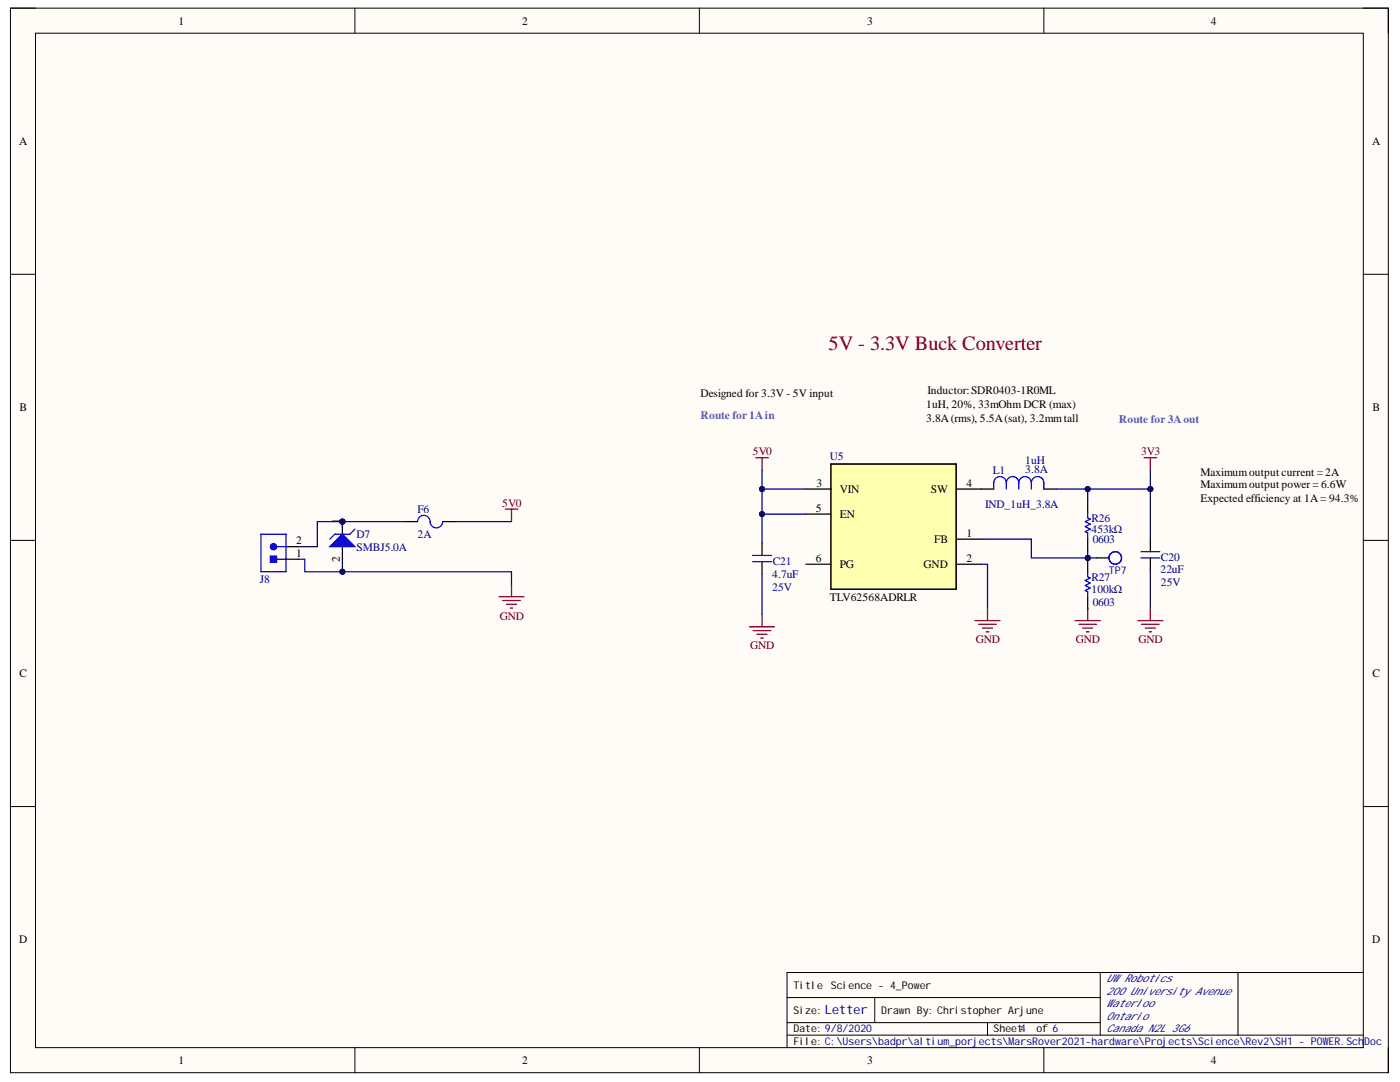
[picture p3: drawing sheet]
<svg xmlns="http://www.w3.org/2000/svg" width="279mm" height="216mm" viewBox="0 0 279 216" stroke-linecap="round" stroke-linejoin="round" font-family="sans-serif">
<defs><g id="words">
<text font-size="4.1" fill="#980000" x="165.4" y="69.8">5V - 3.3V Buck Converter</text>
<text font-size="2.5" fill="#000080" x="164.6" y="202.4">Letter</text>
<g font-size="2.3">
<text x="35.6" y="4.9">1</text>
<text x="104.2" y="4.9">2</text>
<text x="173.1" y="4.9">3</text>
<text x="241.7" y="4.9">4</text>
<text x="3.8" y="28.9">A</text>
<text x="273.8" y="28.9">A</text>
<text x="3.9" y="82">B</text>
<text x="139.8" y="79.2">Designed for 3.3V - 5V input</text>
<text x="184.8" y="81.4">1uH, 20%, 33mOhm DCR (max)</text>
<text x="185.1" y="78.7">Inductor:SDR0403-1R0ML</text>
<text x="273.9" y="82">B</text>
<text x="184.8" y="84.2">3.8A(rms), 5.5A(sat), 3.2mmtall</text>
<text x="239.6" y="94.9">Maximumoutput current = 2A</text>
<text x="162.9" y="97.1">3</text>
<text x="167.6" y="98.4">VIN</text>
<text x="185.8" y="98.4">SW</text>
<text x="192.9" y="97.1">4</text>
<text x="239.6" y="97.3">Maximumoutput power = 6.6W</text>
<text x="239.6" y="100.1">Expected efficiency at 1A= 94.3%</text>
<text x="67.8" y="104.6" transform="rotate(-90 67.8 104.6)">1</text>
<text x="162.8" y="102.1">5</text>
<text x="167.6" y="103.3">EN</text>
<text x="192.9" y="107.2">1</text>
<text x="59.1" y="111.1">1</text>
<text x="59.1" y="108.6">2</text>
<text x="67.8" y="112.1" transform="rotate(-90 67.8 112.1)">2</text>
<text x="162.8" y="112.1">6</text>
<text x="167.6" y="113.3">PG</text>
<text x="184.3" y="113.3">GND</text>
<text x="186.4" y="108.3">FB</text>
<text x="192.9" y="112.1">2</text>
<text x="165.6" y="119.8">TLV62568ADRLR</text>
<text x="3.9" y="135.1">C</text>
<text x="273.9" y="135.1">C</text>
<text x="3.8" y="188.3">D</text>
<text x="273.8" y="188.3">D</text>
<text x="35.6" y="212.4">1</text>
<text x="104.2" y="212.4">2</text>
<text x="173.1" y="212.4">3</text>
<text x="241.7" y="212.4">4</text>
</g>
<g font-size="2.3" fill="#90f">
<text x="139.8" y="83.6">Route for 1Ain</text>
<text x="223.3" y="84.4">Route for 3Aout</text>
</g>
<g font-size="2.3" fill="#800000">
<text x="150.2" y="90.8">5V0</text>
<text x="227.7" y="90.8">3V3</text>
<text x="100.2" y="101.1">5V0</text>
<text x="99.7" y="123.6">GND</text>
<text x="149.7" y="129.6">GND</text>
<text x="194.7" y="128.4">GND</text>
<text x="214.7" y="128.4">GND</text>
<text x="227.2" y="128.4">GND</text>
</g>
<g font-size="2.3" fill="#000080">
<text x="165.6" y="91.8">U5</text>
<text x="198.1" y="94.6">L1</text>
<text x="204.6" y="94.4">3.8A</text>
<text x="204.6" y="92.6">1uH</text>
<text x="196.6" y="101.4">IND_1uH_3.8A</text>
<text x="71.1" y="107.3">D7</text>
<text x="83.3" y="107.3">2A</text>
<text x="83.3" y="102.3">F6</text>
<text x="217.8" y="106.4">453kΩ</text>
<text x="217.8" y="104.1">R26</text>
<text x="71.1" y="109.9">SMBJ5.0A</text>
<text x="154.2" y="112.6">C21</text>
<text x="218.1" y="108.3">0603</text>
<text x="231.7" y="111.9">C20</text>
<text x="51.9" y="116.4">J8</text>
<text x="154.1" y="117.9">25V</text>
<text x="154.1" y="115.4">4.7uF</text>
<text x="217.8" y="118.4">100kΩ</text>
<text x="217.8" y="115.9">R27</text>
<text x="231.6" y="114.3">22uF</text>
<text x="231.7" y="116.9">25V</text>
<text x="218.1" y="120.9">0603</text>
</g>
<g font-size="2.1" fill="#000080">
<text x="221.3" y="114.5">TP7</text>
<text x="220.8" y="196">UWRobotics</text>
<text x="220.8" y="198.5">200 University Avenue</text>
<text x="220.8" y="201">W</text>
<text x="220.8" y="203.5">Ontario</text>
<text x="222" y="201">aterloo</text>
<text x="220.8" y="206">Canada N2L 3G6</text>
<text x="265.2" y="208.5">ER.Sch</text>
<text x="272.2" y="208.5">Doc</text>
</g>
<g font-size="2.1">
<text x="158.4" y="197.3">Title</text>
<text x="165.8" y="197.3">Science - 4_Power</text>
<text x="158.4" y="202.3">Size:</text>
<text x="175.9" y="202.3">Drawn By: Christopher Arjune</text>
<text x="158.4" y="206">Date: 9/8/2020</text>
<text x="158.4" y="208.5">File: C:\Users\badpr\altium_porjects\MarsRover2021-hardware\Projects\Science\Rev2\SH1 - POW</text>
<text x="198.3" y="206">Sheet4</text>
<text x="206.8" y="206">of 6</text>
</g>
</g></defs>
<path d="M2.1 1.6h275v212.4h-275z" fill-rule="evenodd" fill="#fffcf8"/>
<path d="M2.1 1.6h275v212.4h-275z" fill="none" stroke="#000" stroke-width=".2"/>
<path d="M7.1 6.6h265v202.4h-265z" fill-rule="evenodd" fill="#fffcf8"/>
<g fill="none" stroke="#000" stroke-width=".2">
<path d="M2.1 1.6h5M7.1 6.6h265v202.4h-265zM70.8 1.6v5M139.6 1.6v5M208.3 1.6v5M272.1 1.6h5v5M2.1 54.7h5M272.1 54.7h5M2.1 107.8h5M272.1 107.8h5M2.1 160.9h5M272.1 160.9h5"/>
<path d="M157.1 199.1h62.5M174.6 199.1v5M219.6 194.1v12.4M247.1 194.1v12.4M272.1 194.1h-115v14.9M70.8 209v5M139.6 209v5M157.1 206.5h115M157.1 204.1h62.5M197.1 204.1v2.4M208.3 209v5M277.1 209v5"/>
</g>
<path d="M99.6 119.1h5M100.3 119.8h3.5M100.8 101.6h2.5M102.1 101.6v2.5M102.1 116.6v2.5M101.1 120.6h2M101.8 121.3h.5" fill="none" stroke="#800000" stroke-width=".25"/>
<circle cx="68.3" cy="104.1" r=".5" fill="#000080"/>
<circle cx="68.3" cy="104.1" r=".5" fill="none" stroke="#000080" stroke-width=".2"/>
<path d="M68.3 104.1v2.5" fill="none" stroke="#000" stroke-width=".25"/>
<circle cx="68.3" cy="104.1" r=".5" fill="#000080"/>
<circle cx="68.3" cy="104.1" r=".5" fill="none" stroke="#000080" stroke-width=".2"/>
<path d="M68.3 109.1v2.5" fill="none" stroke="#000" stroke-width=".25"/>
<path d="M70.8 105.6l-1 1h-3l-1 1" fill="none" stroke="#00f" stroke-width=".25"/>
<path d="M65.8 109.1l2.5-2.5 2.5 2.5z" fill="#00f"/>
<path d="M55.3 109.1h1.8M65.8 109.1l2.5-2.5 2.5 2.5z" fill="none" stroke="#00f" stroke-width=".25"/>
<path d="M57.1 111.6h2.5M57.1 109.1h2.5" fill="none" stroke="#000" stroke-width=".25"/>
<circle cx="54.6" cy="109.1" r=".62" fill="#00f"/>
<g fill="none" stroke="#00f" stroke-width=".25">
<path d="M55.3 111.6h1.8"/>
<circle cx="54.6" cy="109.1" r=".62"/>
</g>
<path d="M54 111h1.2v1.2h-1.2z" fill-rule="evenodd" fill="#00f"/>
<path d="M52.1 106.6h5v7.5h-5zM54 111h1.2v1.2h-1.2zM83.3 104.1a1.25 1.25 0 0 1 1.3-1.3 1.25 1.25 0 0 1 1.2 1.3 1.25 1.25 0 0 0 1.3 1.2 1.25 1.25 0 0 0 1.2-1.2" fill="none" stroke="#00f" stroke-width=".25"/>
<path d="M80.8 104.1h2.5M88.3 104.1h2.5" fill="none" stroke="#000" stroke-width=".25"/>
<path d="M59.6 111.6h1.2v2.5h41.3v2.5" fill="none" stroke="#000080" stroke-width=".25"/>
<circle cx="68.3" cy="114.1" r=".5" fill="#000080"/>
<circle cx="68.3" cy="114.1" r=".5" fill="none" stroke="#000080" stroke-width=".2"/>
<path d="M80.8 104.1h-17.5v5h-3.7" fill="none" stroke="#000080" stroke-width=".25"/>
<circle cx="68.3" cy="104.1" r=".5" fill="#000080"/>
<circle cx="68.3" cy="104.1" r=".5" fill="none" stroke="#000080" stroke-width=".2"/>
<path d="M68.3 111.6v2.5M90.8 104.1h11.3" fill="none" stroke="#000080" stroke-width=".25"/>
<circle cx="68.3" cy="114.1" r=".5" fill="#000080"/>
<circle cx="68.3" cy="114.1" r=".5" fill="none" stroke="#000080" stroke-width=".2"/>
<path d="M68.3 104.1v1.2" fill="none" stroke="#000080" stroke-width=".25"/>
<circle cx="68.3" cy="104.1" r=".5" fill="#000080"/>
<circle cx="68.3" cy="104.1" r=".5" fill="none" stroke="#000080" stroke-width=".2"/>
<path d="M217.1 99.8v2.5M152.1 108.3v2.5M152.1 112.1v2.5M217.1 107.3v2.5M217.1 111.6v2.5M217.1 119.1v2.5M229.6 107.6v2.5M229.6 111.3v2.5" fill="none" stroke="#000" stroke-width=".25"/>
<path d="M150.2 112.1h3.8M150.2 110.8h3.8M217.1 102.3v1l.5 .3-1 .5 1 .5-1 .5 1 .5-1 .5 .5 .2v1M217.1 114.1v1l.5 .2-1 .5 1 .5-1 .5 1 .5-1 .5 .5 .3v1M227.7 111.3h3.8M227.7 110.1h3.8" fill="none" stroke="#00f" stroke-width=".25"/>
<g fill="none" stroke="#800000" stroke-width=".25">
<path d="M150.8 91.3h2.5M152.1 91.3v2.5M228.3 91.3h2.5M229.6 91.3v2.5M149.6 125.1h5M150.3 125.8h3.5M151.1 126.6h2M151.8 127.3h.5M152.1 122.6v2.5M194.6 123.8h5M195.3 124.6h3.5M196.1 125.3h2"/>
<path d="M196.8 126.1h.5M197.1 121.3v2.5M214.6 123.8h5M215.3 124.6h3.5M216.1 125.3h2M216.8 126.1h.5M217.1 121.3v2.5M227.1 123.8h5M227.8 124.6h3.5M228.6 125.3h2M229.3 126.1h.5M229.6 121.3v2.5"/>
</g>
<path d="M165.8 92.6h25v25h-25z" fill-rule="evenodd" fill="#ffffb0"/>
<path d="M165.8 92.6h25v25h-25z" fill="none" stroke="#800000" stroke-width=".2"/>
<path d="M160.8 97.6h5M165.8 92.6h25v25h-25zM190.8 97.6h7.5M208.3 97.6h2.5M160.8 102.6h5M160.8 112.6h5M190.8 107.6h5M190.8 112.6h5M218.8 111.3h2.5" fill="none" stroke="#000" stroke-width=".25"/>
<g fill="none" stroke="#00f" stroke-width=".25">
<path d="M200.8 96.3a1.25 1.25 0 0 1 1.3-1.2 1.25 1.25 0 0 1 1.2 1.2M200.8 96.3a1.25 1.25 0 0 0-1.2-1.2 1.25 1.25 0 0 0-1.3 1.2v1.3M200.8 96.3v1.3M203.3 96.3a1.25 1.25 0 0 1 1.3-1.2 1.25 1.25 0 0 1 1.2 1.2M203.3 96.3v1.3M205.8 96.3a1.25 1.25 0 0 1 1.3-1.2 1.25 1.25 0 0 1 1.2 1.2v1.3M205.8 96.3v1.3"/>
<circle cx="222.6" cy="111.3" r="1.25"/>
</g>
<path d="M160.8 97.6h-8.7v5h8.7M229.6 113.8v7.5" fill="none" stroke="#000080" stroke-width=".25"/>
<circle cx="152.1" cy="97.6" r=".5" fill="#000080"/>
<circle cx="152.1" cy="97.6" r=".5" fill="none" stroke="#000080" stroke-width=".2"/>
<circle cx="152.1" cy="102.6" r=".5" fill="#000080"/>
<circle cx="152.1" cy="102.6" r=".5" fill="none" stroke="#000080" stroke-width=".2"/>
<path d="M195.8 112.6h1.3v8.7M195.8 107.6h10v3.7h13" fill="none" stroke="#000080" stroke-width=".25"/>
<circle cx="217.1" cy="111.3" r=".5" fill="#000080"/>
<circle cx="217.1" cy="111.3" r=".5" fill="none" stroke="#000080" stroke-width=".2"/>
<path d="M210.8 97.6h6.3" fill="none" stroke="#000080" stroke-width=".25"/>
<circle cx="217.1" cy="97.6" r=".5" fill="#000080"/>
<circle cx="217.1" cy="97.6" r=".5" fill="none" stroke="#000080" stroke-width=".2"/>
<path d="M217.1 99.8v-2.2h12.5v10" fill="none" stroke="#000080" stroke-width=".25"/>
<circle cx="217.1" cy="97.6" r=".5" fill="#000080"/>
<circle cx="217.1" cy="97.6" r=".5" fill="none" stroke="#000080" stroke-width=".2"/>
<circle cx="229.6" cy="97.6" r=".5" fill="#000080"/>
<circle cx="229.6" cy="97.6" r=".5" fill="none" stroke="#000080" stroke-width=".2"/>
<path d="M152.1 102.6v5.7M152.1 114.6v8" fill="none" stroke="#000080" stroke-width=".25"/>
<circle cx="152.1" cy="102.6" r=".5" fill="#000080"/>
<circle cx="152.1" cy="102.6" r=".5" fill="none" stroke="#000080" stroke-width=".2"/>
<path d="M152.1 93.8v3.8" fill="none" stroke="#000080" stroke-width=".25"/>
<circle cx="152.1" cy="97.6" r=".5" fill="#000080"/>
<circle cx="152.1" cy="97.6" r=".5" fill="none" stroke="#000080" stroke-width=".2"/>
<path d="M217.1 111.3v.3M217.1 121.3v.3" fill="none" stroke="#000080" stroke-width=".25"/>
<circle cx="217.1" cy="111.3" r=".5" fill="#000080"/>
<circle cx="217.1" cy="111.3" r=".5" fill="none" stroke="#000080" stroke-width=".2"/>
<path d="M217.1 109.8v1.5" fill="none" stroke="#000080" stroke-width=".25"/>
<circle cx="217.1" cy="111.3" r=".5" fill="#000080"/>
<circle cx="217.1" cy="111.3" r=".5" fill="none" stroke="#000080" stroke-width=".2"/>
<path d="M229.6 93.8v3.8" fill="none" stroke="#000080" stroke-width=".25"/>
<circle cx="229.6" cy="97.6" r=".5" fill="#000080"/>
<circle cx="229.6" cy="97.6" r=".5" fill="none" stroke="#000080" stroke-width=".2"/>
<use href="#words"/>
</svg>
